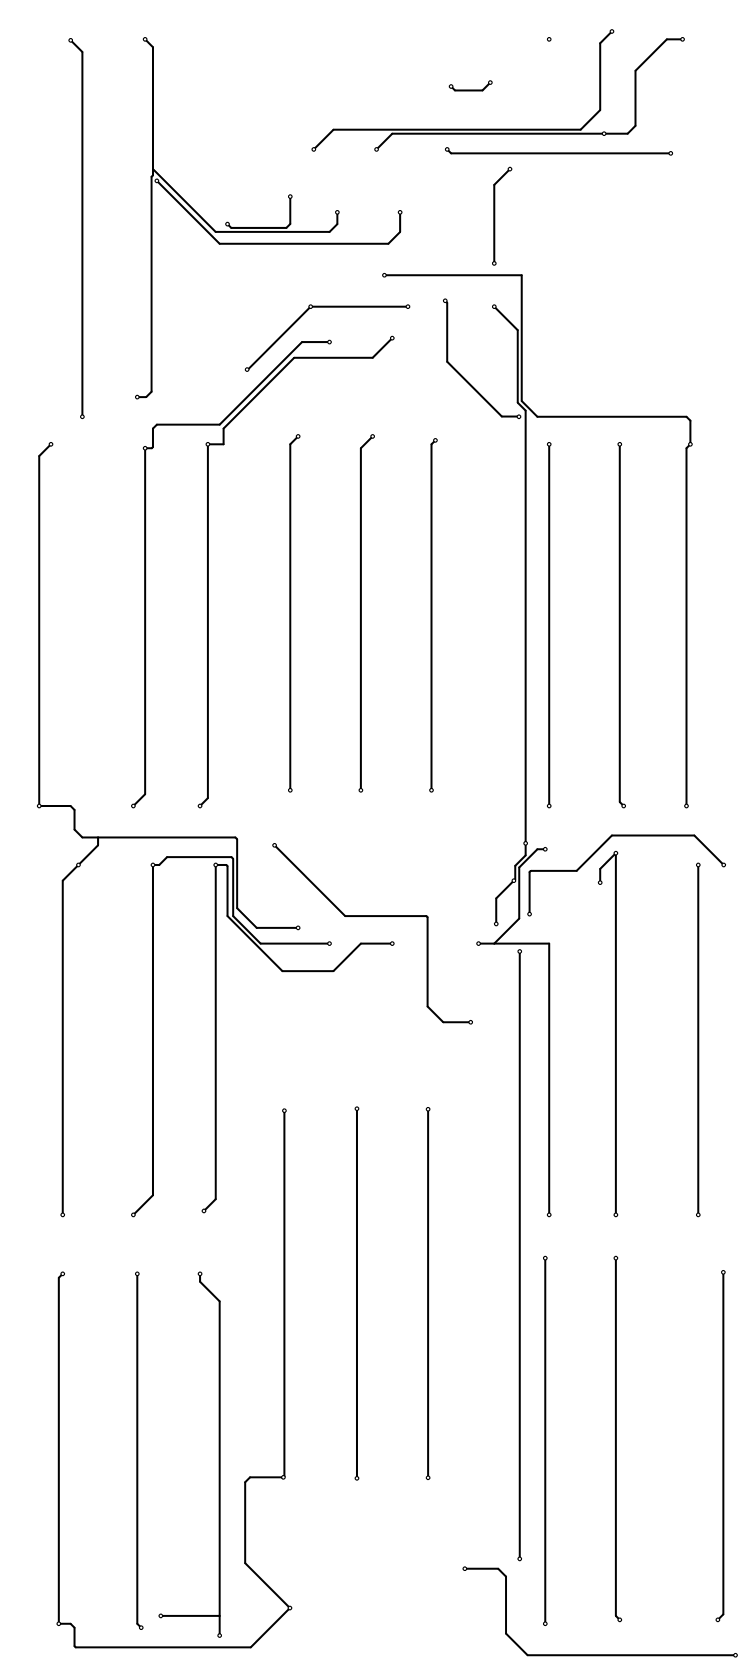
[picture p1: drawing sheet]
<svg xmlns="http://www.w3.org/2000/svg" width="320mm" height="710mm" viewBox="0 0 320 710" stroke-linecap="round" stroke-linejoin="round" font-family="sans-serif">
<g fill="none" stroke="#000" stroke-width=".84">
<path d="M29.9 17.1l5 4.9v154.4M61.4 16.6l3.4 3.4v54.2l-.6 .6v91l-2.3 2.3h-3.8M259 13.3l-5 5v28.3l-8.2 8.3h-104.6l-8.4 8.3M288.9 16.6h-6.6l-13.3 13.4v23.3l-3.4 3.3h-99.6l-6.6 6.6M207.5 35l-3.3 3.3h-11.6l-1.7-1.7M64.8 71.6l26.5 26.6h48.2l3.3-3.3v-5M66.4 76.5l26.6 26.7h71.4l5-5v-8.3M189.3 63.2l1.6 1.7h93M215.9 71.6l-6.7 6.6v33.3M122.9 83.2v11.6l-1.7 1.7h-23.3l-1.6-1.6M162.7 116.5h58.1v53.2l6.7 6.7h63.1l1.6 1.6v10l-1.6 1.7v151.4M172.7 129.8h-41.2l-26.6 26.6h-.3"/>
<path d="M188.4 127.3l.9 .8v25l23.1 23.2 7.3 .1M209.2 129.8l9.9 10v30.6l3.4 3.4v188.2l-4.4 4.4v5.7l-8.1 8.1v10.8M139.5 144.8h-11.7l-34.8 34.9h-26.6l-1.6 1.7v7.8l-.5 .5h-2.9v146.4l-4.9 5M166 143.1l-8.3 8.3h-33.2l-29.9 30v6.6h-6.6v149.8l-3.3 3.3M21.6 188l-5 5v148.1h13.3l1.6 1.7v8.3l3.4 3.3h64.7l.8 .8v29.2l8.3 8.3h17.5M126.2 184.7l-3.3 3.3v146.5M157.7 184.7l-5 5v144.8M184.3 186.4l-1.7 1.6v146.5M232.4 188v153.1M262.3 188v151.4l1.7 1.7M41.5 354.4v3.3l-14.9 15v141.5M116.2 357.7l29.9 30h34.4l.5 .5v37.8l6.6 6.6h11.6"/>
<path d="M230.8 359.4h-3.3l-7.7 7.7v21.7l-10.6 10.5M254 372.7v-5l6.7-6.6v153.1M295.5 366.1v148.1M306.3 366.1l-12.4-12.5h-34.9l-14.9 15h-19.5l-.5 .5v17.8M139.5 399.3h-29.2l-11.6-11.6v-24.2l-.7-.8h-27.3l-3.3 3.4h-2.6v139.7l-8.3 8.4M166 399.3h-13.3l-11.6 11.7h-21.6l-23.2-23.3v-21.1l-.5-.5h-4.5v141.4l-5 5M202.6 399.3h29.8v114.9M220 402.7v257M120.4 470.1v154.7l-.9 .8M151.1 469.2v156.4M181.2 469.4v156l-.2 .2M26.6 539.1l-1.7 1.7v146.4h5l1.6 1.7v7.8l.5 .5h74.1l16.6-16.7-18.9-19v-34.2l2-2.1h14.2"/>
<path d="M58.1 539.1v148.1l1.7 1.7M84.7 539.1v3.3l8.3 8.4v141.4M230.8 532.5v154.7M260.7 532.5v151.4l1.6 1.6M306.2 538.5v144.7l-2.4 2.3M196.7 663.9h14.2l3.3 3.3v24.2l9.1 9.1h88M68.1 683.9h24.9"/>
</g>
<circle cx="207.5" cy="35" r="1" fill="#000"/>
<circle cx="207.5" cy="35" r=".5" fill="#fff"/>
<circle cx="190.9" cy="36.6" r="1" fill="#000"/>
<circle cx="190.9" cy="36.6" r=".5" fill="#fff"/>
<circle cx="210" cy="391" r="1" fill="#000"/>
<circle cx="210" cy="391" r=".5" fill="#fff"/>
<circle cx="220" cy="402.7" r="1" fill="#000"/>
<circle cx="220" cy="402.7" r=".5" fill="#fff"/>
<circle cx="220" cy="659.7" r="1" fill="#000"/>
<circle cx="220" cy="659.7" r=".5" fill="#fff"/>
<circle cx="222.5" cy="356.9" r="1" fill="#000"/>
<circle cx="222.5" cy="356.9" r=".5" fill="#fff"/>
<circle cx="196.7" cy="663.9" r="1" fill="#000"/>
<circle cx="196.7" cy="663.9" r=".5" fill="#fff"/>
<circle cx="311.3" cy="700.5" r="1" fill="#000"/>
<circle cx="311.3" cy="700.5" r=".5" fill="#fff"/>
<circle cx="68.1" cy="683.9" r="1" fill="#000"/>
<circle cx="68.1" cy="683.9" r=".5" fill="#fff"/>
<circle cx="224.1" cy="386.9" r="1" fill="#000"/>
<circle cx="224.1" cy="386.9" r=".5" fill="#fff"/>
<circle cx="260.7" cy="514.2" r="1" fill="#000"/>
<circle cx="260.7" cy="514.2" r=".5" fill="#fff"/>
<circle cx="306.3" cy="366.1" r="1" fill="#000"/>
<circle cx="306.3" cy="366.1" r=".5" fill="#fff"/>
<circle cx="254" cy="373.6" r="1" fill="#000"/>
<circle cx="254" cy="373.6" r=".5" fill="#fff"/>
<circle cx="188.4" cy="127.3" r="1" fill="#000"/>
<circle cx="188.4" cy="127.3" r=".5" fill="#fff"/>
<circle cx="219.7" cy="176.4" r="1" fill="#000"/>
<circle cx="219.7" cy="176.4" r=".5" fill="#fff"/>
<circle cx="172.7" cy="129.8" r="1" fill="#000"/>
<circle cx="172.7" cy="129.8" r=".5" fill="#fff"/>
<circle cx="104.6" cy="156.4" r="1" fill="#000"/>
<circle cx="104.6" cy="156.4" r=".5" fill="#fff"/>
<circle cx="131.5" cy="129.8" r="1" fill="#000"/>
<circle cx="131.5" cy="129.8" r=".5" fill="#fff"/>
<circle cx="34.9" cy="176.4" r="1" fill="#000"/>
<circle cx="34.9" cy="176.4" r=".5" fill="#fff"/>
<circle cx="29.9" cy="17.1" r="1" fill="#000"/>
<circle cx="29.9" cy="17.1" r=".5" fill="#fff"/>
<circle cx="122.7" cy="680.5" r="1" fill="#000"/>
<circle cx="122.7" cy="680.5" r=".5" fill="#fff"/>
<circle cx="126.2" cy="184.7" r="1" fill="#000"/>
<circle cx="126.2" cy="184.7" r=".5" fill="#fff"/>
<circle cx="157.7" cy="184.7" r="1" fill="#000"/>
<circle cx="157.7" cy="184.7" r=".5" fill="#fff"/>
<circle cx="184.3" cy="186.4" r="1" fill="#000"/>
<circle cx="184.3" cy="186.4" r=".5" fill="#fff"/>
<circle cx="182.6" cy="334.5" r="1" fill="#000"/>
<circle cx="182.6" cy="334.5" r=".5" fill="#fff"/>
<circle cx="152.7" cy="334.5" r="1" fill="#000"/>
<circle cx="152.7" cy="334.5" r=".5" fill="#fff"/>
<circle cx="122.9" cy="334.5" r="1" fill="#000"/>
<circle cx="122.9" cy="334.5" r=".5" fill="#fff"/>
<circle cx="120" cy="625.2" r="1" fill="#000"/>
<circle cx="120" cy="625.2" r=".5" fill="#fff"/>
<circle cx="120.4" cy="470.1" r="1" fill="#000"/>
<circle cx="120.4" cy="470.1" r=".5" fill="#fff"/>
<circle cx="181.2" cy="625.4" r="1" fill="#000"/>
<circle cx="181.2" cy="625.4" r=".5" fill="#fff"/>
<circle cx="151.1" cy="625.6" r="1" fill="#000"/>
<circle cx="151.1" cy="625.6" r=".5" fill="#fff"/>
<circle cx="151.1" cy="469.2" r="1" fill="#000"/>
<circle cx="151.1" cy="469.2" r=".5" fill="#fff"/>
<circle cx="181.2" cy="469.4" r="1" fill="#000"/>
<circle cx="181.2" cy="469.4" r=".5" fill="#fff"/>
<circle cx="199.2" cy="432.6" r="1" fill="#000"/>
<circle cx="199.2" cy="432.6" r=".5" fill="#fff"/>
<circle cx="116.2" cy="357.7" r="1" fill="#000"/>
<circle cx="116.2" cy="357.7" r=".5" fill="#fff"/>
<circle cx="26.6" cy="539.1" r="1" fill="#000"/>
<circle cx="26.6" cy="539.1" r=".5" fill="#fff"/>
<circle cx="24.9" cy="687.2" r="1" fill="#000"/>
<circle cx="24.9" cy="687.2" r=".5" fill="#fff"/>
<circle cx="58.1" cy="539.1" r="1" fill="#000"/>
<circle cx="58.1" cy="539.1" r=".5" fill="#fff"/>
<circle cx="59.8" cy="688.9" r="1" fill="#000"/>
<circle cx="59.8" cy="688.9" r=".5" fill="#fff"/>
<circle cx="93" cy="692.2" r="1" fill="#000"/>
<circle cx="93" cy="692.2" r=".5" fill="#fff"/>
<circle cx="84.7" cy="539.1" r="1" fill="#000"/>
<circle cx="84.7" cy="539.1" r=".5" fill="#fff"/>
<circle cx="230.8" cy="532.5" r="1" fill="#000"/>
<circle cx="230.8" cy="532.5" r=".5" fill="#fff"/>
<circle cx="230.8" cy="687.2" r="1" fill="#000"/>
<circle cx="230.8" cy="687.2" r=".5" fill="#fff"/>
<circle cx="262.3" cy="685.5" r="1" fill="#000"/>
<circle cx="262.3" cy="685.5" r=".5" fill="#fff"/>
<circle cx="260.7" cy="532.5" r="1" fill="#000"/>
<circle cx="260.7" cy="532.5" r=".5" fill="#fff"/>
<circle cx="303.8" cy="685.5" r="1" fill="#000"/>
<circle cx="303.8" cy="685.5" r=".5" fill="#fff"/>
<circle cx="306.2" cy="538.5" r="1" fill="#000"/>
<circle cx="306.2" cy="538.5" r=".5" fill="#fff"/>
<circle cx="26.6" cy="514.2" r="1" fill="#000"/>
<circle cx="26.6" cy="514.2" r=".5" fill="#fff"/>
<circle cx="33.2" cy="366.1" r="1" fill="#000"/>
<circle cx="33.2" cy="366.1" r=".5" fill="#fff"/>
<circle cx="126.2" cy="392.7" r="1" fill="#000"/>
<circle cx="126.2" cy="392.7" r=".5" fill="#fff"/>
<circle cx="56.4" cy="514.2" r="1" fill="#000"/>
<circle cx="56.4" cy="514.2" r=".5" fill="#fff"/>
<circle cx="86.3" cy="512.5" r="1" fill="#000"/>
<circle cx="86.3" cy="512.5" r=".5" fill="#fff"/>
<circle cx="64.8" cy="366.1" r="1" fill="#000"/>
<circle cx="64.8" cy="366.1" r=".5" fill="#fff"/>
<circle cx="139.5" cy="399.3" r="1" fill="#000"/>
<circle cx="139.5" cy="399.3" r=".5" fill="#fff"/>
<circle cx="91.3" cy="366.1" r="1" fill="#000"/>
<circle cx="91.3" cy="366.1" r=".5" fill="#fff"/>
<circle cx="166" cy="399.3" r="1" fill="#000"/>
<circle cx="166" cy="399.3" r=".5" fill="#fff"/>
<circle cx="202.6" cy="399.3" r="1" fill="#000"/>
<circle cx="202.6" cy="399.3" r=".5" fill="#fff"/>
<circle cx="232.4" cy="514.2" r="1" fill="#000"/>
<circle cx="232.4" cy="514.2" r=".5" fill="#fff"/>
<circle cx="230.8" cy="359.4" r="1" fill="#000"/>
<circle cx="230.8" cy="359.4" r=".5" fill="#fff"/>
<circle cx="295.5" cy="514.2" r="1" fill="#000"/>
<circle cx="295.5" cy="514.2" r=".5" fill="#fff"/>
<circle cx="260.7" cy="361.1" r="1" fill="#000"/>
<circle cx="260.7" cy="361.1" r=".5" fill="#fff"/>
<circle cx="295.5" cy="366.1" r="1" fill="#000"/>
<circle cx="295.5" cy="366.1" r=".5" fill="#fff"/>
<circle cx="209.2" cy="129.8" r="1" fill="#000"/>
<circle cx="209.2" cy="129.8" r=".5" fill="#fff"/>
<circle cx="217.5" cy="372.7" r="1" fill="#000"/>
<circle cx="217.5" cy="372.7" r=".5" fill="#fff"/>
<circle cx="21.6" cy="188" r="1" fill="#000"/>
<circle cx="21.6" cy="188" r=".5" fill="#fff"/>
<circle cx="16.6" cy="341.1" r="1" fill="#000"/>
<circle cx="16.6" cy="341.1" r=".5" fill="#fff"/>
<circle cx="56.4" cy="341.1" r="1" fill="#000"/>
<circle cx="56.4" cy="341.1" r=".5" fill="#fff"/>
<circle cx="61.4" cy="189.7" r="1" fill="#000"/>
<circle cx="61.4" cy="189.7" r=".5" fill="#fff"/>
<circle cx="139.5" cy="144.8" r="1" fill="#000"/>
<circle cx="139.5" cy="144.8" r=".5" fill="#fff"/>
<circle cx="84.7" cy="341.1" r="1" fill="#000"/>
<circle cx="84.7" cy="341.1" r=".5" fill="#fff"/>
<circle cx="88" cy="188" r="1" fill="#000"/>
<circle cx="88" cy="188" r=".5" fill="#fff"/>
<circle cx="166" cy="143.1" r="1" fill="#000"/>
<circle cx="166" cy="143.1" r=".5" fill="#fff"/>
<circle cx="232.4" cy="341.1" r="1" fill="#000"/>
<circle cx="232.4" cy="341.1" r=".5" fill="#fff"/>
<circle cx="232.4" cy="188" r="1" fill="#000"/>
<circle cx="232.4" cy="188" r=".5" fill="#fff"/>
<circle cx="215.9" cy="71.6" r="1" fill="#000"/>
<circle cx="215.9" cy="71.6" r=".5" fill="#fff"/>
<circle cx="209.2" cy="111.5" r="1" fill="#000"/>
<circle cx="209.2" cy="111.5" r=".5" fill="#fff"/>
<circle cx="264" cy="341.1" r="1" fill="#000"/>
<circle cx="264" cy="341.1" r=".5" fill="#fff"/>
<circle cx="262.3" cy="188" r="1" fill="#000"/>
<circle cx="262.3" cy="188" r=".5" fill="#fff"/>
<circle cx="290.6" cy="341.1" r="1" fill="#000"/>
<circle cx="290.6" cy="341.1" r=".5" fill="#fff"/>
<circle cx="292.2" cy="188" r="1" fill="#000"/>
<circle cx="292.2" cy="188" r=".5" fill="#fff"/>
<circle cx="162.7" cy="116.5" r="1" fill="#000"/>
<circle cx="162.7" cy="116.5" r=".5" fill="#fff"/>
<circle cx="96.3" cy="94.9" r="1" fill="#000"/>
<circle cx="96.3" cy="94.9" r=".5" fill="#fff"/>
<circle cx="58.1" cy="168.1" r="1" fill="#000"/>
<circle cx="58.1" cy="168.1" r=".5" fill="#fff"/>
<circle cx="61.4" cy="16.6" r="1" fill="#000"/>
<circle cx="61.4" cy="16.6" r=".5" fill="#fff"/>
<circle cx="66.4" cy="76.5" r="1" fill="#000"/>
<circle cx="66.4" cy="76.5" r=".5" fill="#fff"/>
<circle cx="142.8" cy="89.9" r="1" fill="#000"/>
<circle cx="142.8" cy="89.9" r=".5" fill="#fff"/>
<circle cx="255.7" cy="56.6" r="1" fill="#000"/>
<circle cx="255.7" cy="56.6" r=".5" fill="#fff"/>
<circle cx="283.9" cy="64.9" r="1" fill="#000"/>
<circle cx="283.9" cy="64.9" r=".5" fill="#fff"/>
<circle cx="169.3" cy="89.9" r="1" fill="#000"/>
<circle cx="169.4" cy="89.9" r=".5" fill="#fff"/>
<circle cx="132.8" cy="63.2" r="1" fill="#000"/>
<circle cx="132.8" cy="63.2" r=".5" fill="#fff"/>
<circle cx="159.4" cy="63.2" r="1" fill="#000"/>
<circle cx="159.4" cy="63.2" r=".5" fill="#fff"/>
<circle cx="189.3" cy="63.2" r="1" fill="#000"/>
<circle cx="189.3" cy="63.2" r=".5" fill="#fff"/>
<circle cx="122.9" cy="83.2" r="1" fill="#000"/>
<circle cx="122.9" cy="83.2" r=".5" fill="#fff"/>
<circle cx="232.4" cy="16.6" r="1" fill="#000"/>
<circle cx="232.4" cy="16.6" r=".5" fill="#fff"/>
<circle cx="259" cy="13.3" r="1" fill="#000"/>
<circle cx="259" cy="13.3" r=".5" fill="#fff"/>
<circle cx="288.9" cy="16.6" r="1" fill="#000"/>
<circle cx="288.9" cy="16.6" r=".5" fill="#fff"/>
</svg>
